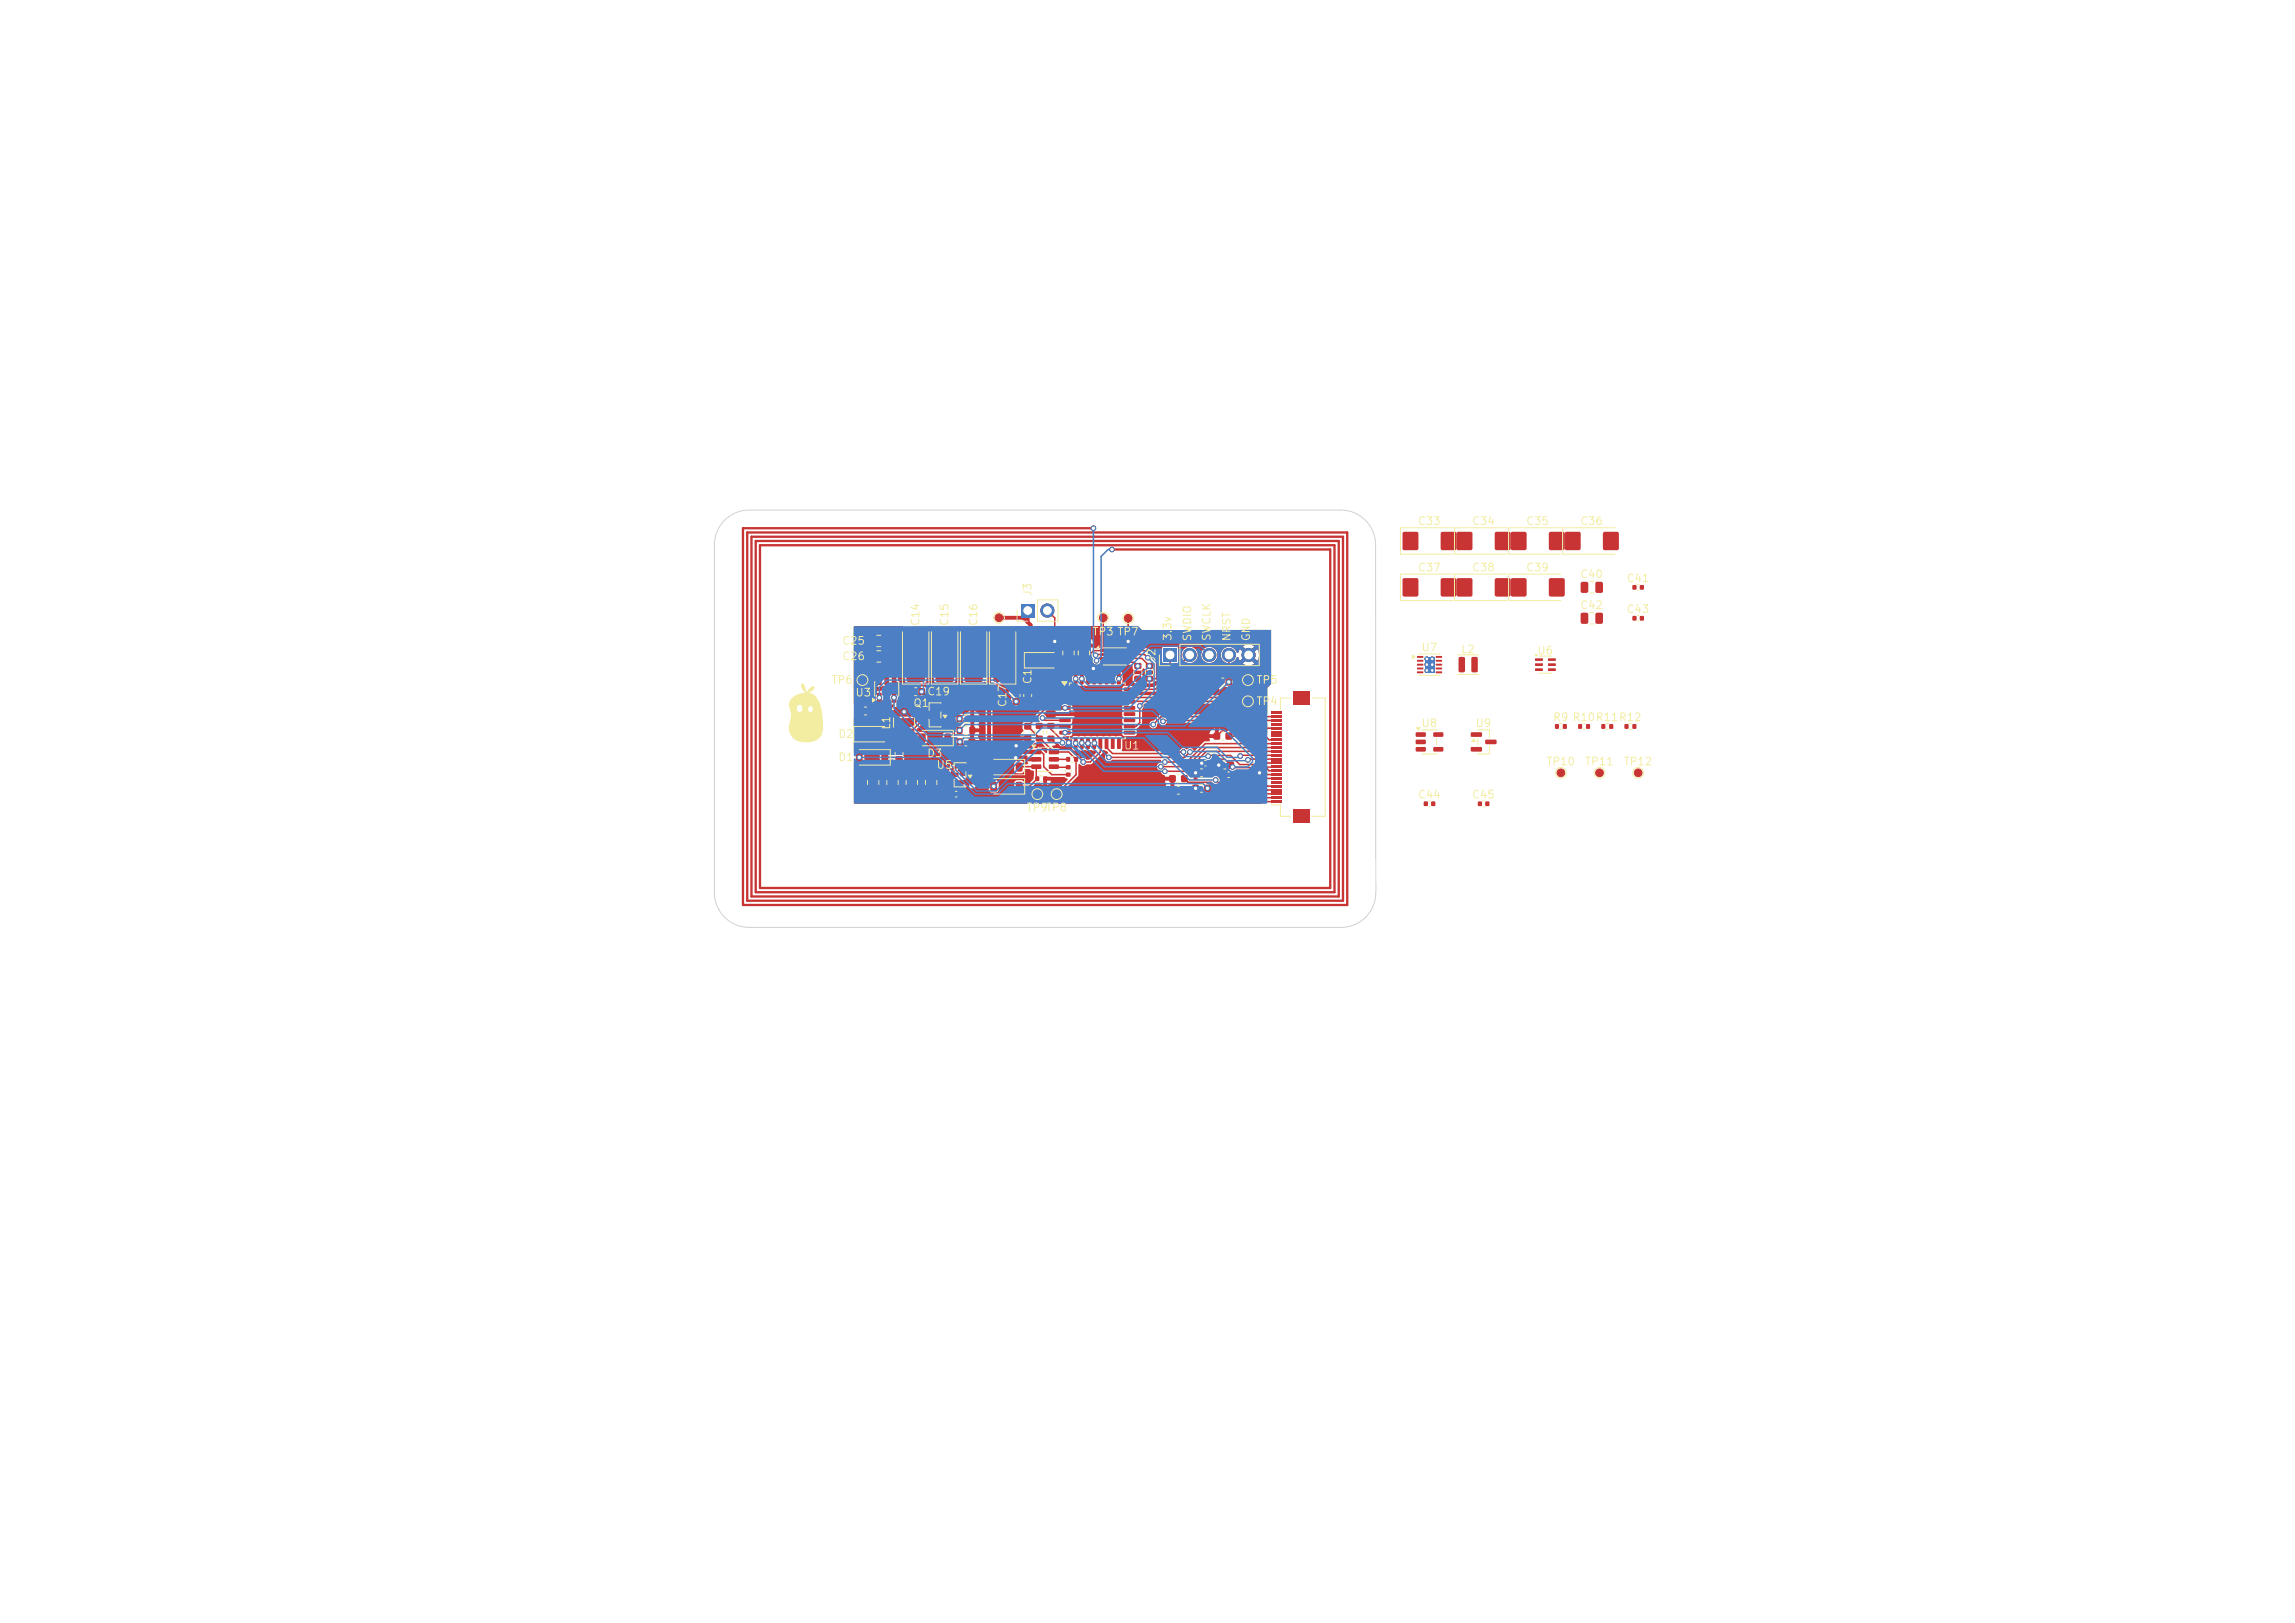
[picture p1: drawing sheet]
<svg xmlns="http://www.w3.org/2000/svg" width="297mm" height="210mm" viewBox="0 0 297 210" stroke-linecap="round" stroke-linejoin="round" font-family="sans-serif">
<defs><g id="words">
<g font-size="1" fill="#f2eda1">
<text x="183.4" y="68.2">C33</text>
<text x="190.4" y="68.2">C34</text>
<text x="197.4" y="68.2">C35</text>
<text x="204.4" y="68.2">C36</text>
<text x="133.7" y="77.2" transform="rotate(-90 133.7 77.2)">J3</text>
<text x="183.4" y="74.2">C37</text>
<text x="190.4" y="74.2">C38</text>
<text x="197.4" y="74.2">C39</text>
<text x="204.4" y="75">C40</text>
<text x="210.4" y="75.6">C41</text>
<text x="108.9" y="83.7">C25</text>
<text x="119.2" y="81.1" transform="rotate(-90 119.2 81.1)">C14</text>
<text x="123" y="81.1" transform="rotate(-90 123 81.1)">C15</text>
<text x="126.7" y="81.1" transform="rotate(-90 126.7 81.1)">C16</text>
<text x="141.3" y="82.5">TP3 TP7</text>
<text x="151.9" y="83" transform="rotate(-90 151.9 83)">3.3v</text>
<text x="154.4" y="83.1" transform="rotate(-90 154.4 83.1)">SWDIO</text>
<text x="156.9" y="83" transform="rotate(-90 156.9 83)">SWCLK</text>
<text x="159.5" y="83.1" transform="rotate(-90 159.5 83.1)">NRST</text>
<text x="162" y="83.1" transform="rotate(-90 162 83.1)">GND</text>
<text x="204.4" y="79">C42</text>
<text x="210.4" y="79.6">C43</text>
<text x="107.5" y="88.7">TP6</text>
<text x="108.9" y="85.7">C26</text>
<text x="133.7" y="88.6" transform="rotate(-90 133.7 88.6)">C1</text>
<text x="149.8" y="85.7" transform="rotate(-90 149.8 85.7)">J2</text>
<text x="162.5" y="88.7">TP5</text>
<text x="183.9" y="84.5">U7</text>
<text x="189" y="84.8">L2</text>
<text x="198.9" y="84.9">U6</text>
<text x="108.4" y="95.7">D2</text>
<text x="110.6" y="90.4">U3</text>
<text x="115.4" y="94.5" transform="rotate(-90 115.4 94.5)">L1</text>
<text x="118.1" y="91.7">Q1</text>
<text x="119.9" y="90.2">C19</text>
<text x="130.5" y="91.6" transform="rotate(-90 130.5 91.6)">C17</text>
<text x="162.5" y="91.5">TP4</text>
<text x="183.9" y="94.3">U8</text>
<text x="190.9" y="94.3">U9</text>
<text x="200.9" y="93.6">R9 R10R11R12</text>
<text x="108.4" y="98.7">D1</text>
<text x="119.9" y="98.2">D3</text>
<text x="121.1" y="99.7">U5</text>
<text x="145.4" y="97.2">U1</text>
<text x="200" y="99.3">TP10</text>
<text x="205" y="99.3">TP11</text>
<text x="210" y="99.3">TP12</text>
<text x="132.8" y="105.2">TP9TP8</text>
<text x="183.4" y="103.6">C44</text>
<text x="190.4" y="103.6">C45</text>
</g>
</g></defs>
<g fill="#c83434">
<path d="M188.6 68.9l.1-.1h1.6l.2 .1 .1 .2v1.8l-.1 .2-.2 .1h-1.6l-.1-.1-.1-.2v-1.8z"/>
<path d="M193.5 68.9l.2-.1h1.6l.1 .1 .1 .2v1.8l-.1 .2-.1 .1h-1.6l-.2-.1-.1-.2v-1.8z"/>
<path d="M204.6 75.3h.7l.2 .1v1.1l-.1 .2h-.6l-.2-.1-.1-1.1z"/>
<path d="M206.5 75.3h.7l.2 .1v1.1l-.1 .2h-.6l-.2-.1v-1.1z"/>
</g>
<circle cx="129.3" cy="79.9" r=".5" fill="#c83434" stroke="#c83434" stroke-width=".13"/>
<g fill="#c83434">
<path d="M211.3 75.7h.5v.6h-.5z"/>
<path d="M212.2 75.7h.5v.6h-.5z"/>
<path d="M121.1 86.3l.2-.1h1.9l.2 .1v.1v1.6v.2l-.2 .1h-1.9l-.2-.1v-.2v-1.6z"/>
<path d="M121.1 81.3l.2-.1h1.9l.2 .1v.2v1.6v.1l-.2 .1h-1.9l-.2-.1v-.1v-1.6z"/>
<path d="M156.2 98.5h.5v.5h-.5z"/>
<path d="M155.3 98.5h.5v.5h-.5z"/>
<path d="M204.3 93.7h.4v.6h-.4z"/>
<path d="M205.3 93.7h.4v.6h-.4z"/>
<path d="M164.5 103.6h1.3v.3h-1.3z"/>
<path d="M164.5 103.1h1.3v.3h-1.3z"/>
<path d="M164.5 102.6h1.3v.3h-1.3z"/>
<path d="M164.5 102.1h1.3v.3h-1.3z"/>
<path d="M164.5 101.6h1.3v.3h-1.3z"/>
<path d="M164.5 101.1h1.3v.3h-1.3z"/>
<path d="M164.5 100.6h1.3v.3h-1.3z"/>
<path d="M164.5 100.1h1.3v.3h-1.3z"/>
<path d="M164.5 99.6h1.3v.3h-1.3z"/>
<path d="M164.5 99.1h1.3v.3h-1.3z"/>
<path d="M164.5 98.6h1.3v.3h-1.3z"/>
<path d="M164.5 98.1h1.3v.3h-1.3z"/>
<path d="M164.5 97.6h1.3v.3h-1.3z"/>
<path d="M164.5 97.1h1.3v.3h-1.3z"/>
<path d="M164.5 96.6h1.3v.3h-1.3z"/>
<path d="M164.5 96.1h1.3v.3h-1.3z"/>
<path d="M164.5 95.6h1.3v.3h-1.3z"/>
<path d="M164.5 95.1h1.3v.3h-1.3z"/>
<path d="M164.5 94.6h1.3v.3h-1.3z"/>
<path d="M164.5 94.1h1.3v.3h-1.3z"/>
<path d="M164.5 93.6h1.3v.3h-1.3z"/>
<path d="M164.5 93.1h1.3v.3h-1.3z"/>
<path d="M164.5 92.6h1.3v.3h-1.3z"/>
<path d="M164.5 92.1h1.3v.3h-1.3z"/>
<path d="M167.3 104.7h2.2v1.8h-2.2z"/>
<path d="M167.3 89.4h2.2v1.8h-2.2z"/>
<path d="M191.3 103.7h.5v.6h-.5z"/>
<path d="M192.2 103.7h.5v.6h-.5z"/>
<path d="M157.3 98.6l.2-.1 .6 .1 .1 .2-.1 .6-.2 .1-.6-.1v-.1z"/>
<path d="M158.9 98.6l.1-.1 .7 .1v.2v.6l-.2 .1-.6-.1-.1-.1z"/>
<path d="M131.5 98.7h.2h.6v.2v.9l-.2 .1-.6-.1-.1-.2z"/>
<path d="M128.2 98.7h.2h.6v.2v.9l-.2 .1-.6-.1-.1-.2z"/>
<path d="M155.9 99.6l.1-.1 .7 .1v.2v.6l-.2 .1-.6-.1-.1-.1z"/>
<path d="M154.3 99.6l.2-.1 .6 .1 .1 .2-.1 .6-.2 .1-.6-.1v-.1z"/>
<path d="M138 99h.5v.5h-.5z"/>
<path d="M138 100h.5v.5h-.5z"/>
<path d="M114.1 97.5l.2-.1 .6 .1v.1v.9l-.2 .1-.6-.1-.1-.1z"/>
<path d="M110.8 97.5l.2-.1 .6 .1v.1v.9l-.2 .1-.6-.1v-.1z"/>
<path d="M158.6 94.8h.2h.6l.1 .2-.1 .7h-.1h-.7v-.2z"/>
<path d="M157.1 94.8h.1h.7v.2v.7h-.2h-.6l-.1-.2z"/>
<path d="M117.4 86.3l.2-.1h1.8l.2 .1 .1 .1v1.6l-.1 .2-.2 .1h-1.8l-.2-.1-.1-.2v-1.6z"/>
<path d="M117.4 81.3l.2-.1h1.8l.2 .1 .1 .2v1.6l-.1 .1-.2 .1h-1.8l-.2-.1-.1-.1v-1.6z"/>
</g>
<circle cx="202" cy="100" r=".5" fill="#c83434" stroke="#c83434" stroke-width=".13"/>
<g fill="#c83434">
<path d="M119.8 99.9l.2-.1h1.1l.1 .3v.6l-.2 .1h-1.1l-.1-.2z"/>
<path d="M119.8 101.8l.2-.1h1.1l.1 .3v.6l-.2 .1h-1.1l-.1-.2z"/>
<path d="M146.8 85.8h.9v.7h-.9z"/>
<path d="M146.8 87.5h.9v.7h-.9z"/>
<path d="M124.9 86.3l.2-.1h1.8l.2 .1 .1 .1v1.6l-.1 .2-.2 .1h-1.8l-.2-.1-.1-.2v-1.6z"/>
<path d="M124.9 81.3l.2-.1h1.8l.2 .1 .1 .2v1.6l-.1 .1-.2 .1h-1.8l-.2-.1-.1-.1v-1.6z"/>
<path d="M148.3 85.8h.9v.7h-.9z"/>
<path d="M148.3 87.5h.9v.7h-.9z"/>
<path d="M134.1 95.2h.8v.7h-.8z"/>
<path d="M134.1 93.6h.8v.7h-.8z"/>
<path d="M188.6 74.9l.1-.1h1.6l.2 .1 .1 .2v1.8l-.1 .2-.2 .1h-1.6l-.1-.1-.1-.2v-1.8z"/>
<path d="M193.5 74.9l.2-.1h1.6l.1 .1 .1 .2v1.8l-.1 .2-.1 .1h-1.6l-.2-.1-.1-.2v-1.8z"/>
<path d="M113.5 89.7l.4-.1 .2 .1v1.1l-.1 .1h-.4l-.1-.1z"/>
<path d="M114.5 89.7l.4-.1 .1 .1 .1 1.1-.1 .1h-.4l-.1-.1z"/>
<path d="M115.4 89.7l.4-.1 .2 .1v1.1l-.1 .1h-.4l-.1-.1z"/>
<path d="M115.4 87.4l.4-.1 .2 .1v1.1l-.1 .2h-.4l-.1-.1z"/>
<path d="M114.5 87.4l.4-.1 .1 .1 .1 1.1-.1 .2h-.4l-.1-.1z"/>
<path d="M113.5 87.4l.4-.1 .2 .1v1.1l-.1 .2h-.4l-.1-.1z"/>
<path d="M195.6 68.9l.1-.1h1.6l.2 .1 .1 .2v1.8l-.1 .2-.2 .1h-1.6l-.1-.1-.1-.2v-1.8z"/>
<path d="M200.5 68.9l.2-.1h1.6l.1 .1 .1 .2v1.8l-.1 .2-.1 .1h-1.6l-.2-.1-.1-.2v-1.8z"/>
<path d="M123.8 92.6h.7v.8h-.7z"/>
<path d="M125.5 92.6h.7v.8h-.7z"/>
<path d="M204.6 79.3h.7l.2 .1v1.1l-.1 .2h-.6l-.2-.1-.1-1.1z"/>
<path d="M206.5 79.3h.7l.2 .1v1.1l-.1 .2h-.6l-.2-.1v-1.1z"/>
<path d="M181.6 68.9l.1-.1h1.6l.2 .1 .1 .2v1.8l-.1 .2-.2 .1h-1.6l-.1-.1-.1-.2v-1.8z"/>
<path d="M186.5 68.9l.2-.1h1.6l.1 .1 .1 .2v1.8l-.1 .2-.1 .1h-1.6l-.2-.1-.1-.2v-1.8z"/>
<path d="M123.8 94.1h.7v.8h-.7z"/>
<path d="M125.5 94.1h.7v.8h-.7z"/>
</g>
<circle cx="142.8" cy="79.9" r=".5" fill="#c83434" stroke="#c83434" stroke-width=".13"/>
<g fill="#c83434">
<path d="M131.5 101.2h.2h.6v.2v.9l-.2 .1-.6-.1-.1-.2z"/>
<path d="M128.2 101.2h.2h.6v.2v.9l-.2 .1-.6-.1-.1-.2z"/>
<path d="M210.3 93.7h.4v.6h-.4z"/>
<path d="M211.3 93.7h.4v.6h-.4z"/>
<path d="M124.5 100.9h1.3l.1 .2v.3l-.1 .1h-1.3l-.1-.1z"/>
<path d="M124.5 99h1.3l.1 .2v.3l-.1 .1h-1.3l-.1-.1z"/>
<path d="M122.6 100h1.4v.1v.4l-.1 .1-1.2-.1-.1-.1z"/>
<path d="M198.7 85.2h.9l.1 .3h-1z"/>
<path d="M198.7 85.9l.9-.1 .1 .3-1 .1z"/>
<path d="M198.7 86.5h.9l.1 .3h-1z"/>
<path d="M200.4 86.5h.9v.3h-.9z"/>
<path d="M200.4 85.9l.9-.1v.3l-.9 .1z"/>
<path d="M200.4 85.2h.9v.3h-.9z"/>
<path d="M151.3 101.8h.2h.6l.1 .2-.1 .7h-.1h-.7v-.2z"/>
<path d="M152.9 101.8h.1h.7v.2v.7h-.2h-.6l-.1-.2z"/>
<path d="M133.5 97h1.2l.1 .2v.3l-.2 .1h-1.1l-.1-.1z"/>
<path d="M133.5 98h1.2l.1 .1v.4l-.2 .1-1.1-.1-.1-.1z"/>
<path d="M133.5 98.9h1.2l.1 .2v.3l-.2 .1h-1.1l-.1-.1z"/>
<path d="M135.8 98.9h1.2v.2v.3l-.1 .1h-1.1l-.1-.1z"/>
<path d="M135.8 98h1.2v.1v.4l-.1 .1-1.1-.1-.1-.1z"/>
<path d="M135.8 97h1.2v.2v.3l-.1 .1h-1.1l-.1-.1z"/>
<path d="M158.6 87.8h.2h.6l.1 .2-.1 .7h-.1h-.7v-.2z"/>
<path d="M157.1 87.8h.1h.7v.2v.7h-.2h-.6l-.1-.2z"/>
<path d="M128.6 86.3l.2-.1h1.9l.2 .1v.1v1.6v.2l-.2 .1h-1.9l-.2-.1v-.2v-1.6z"/>
<path d="M128.6 81.3l.2-.1h1.9l.2 .1v.2v1.6v.1l-.2 .1h-1.9l-.2-.1v-.1v-1.6z"/>
<path d="M110.8 94.5l.2-.1 .6 .1v.1v.9l-.2 .1-.6-.1v-.1z"/>
<path d="M114.1 94.5l.2-.1 .6 .1v.1v.9l-.2 .1-.6-.1-.1-.1z"/>
<path d="M139 98h.5v.5h-.5z"/>
<path d="M138 98h.5v.5h-.5z"/>
<path d="M112.4 91.6l.1-.1 .7 .1v.2v.6l-.2 .1-.6-.1-.1-.1z"/>
<path d="M110.8 91.6l.2-.1 .6 .1 .1 .2-.1 .6-.2 .1-.6-.1v-.1z"/>
<path d="M190.4 94.8h1.3l.1 .1v.4l-.1 .1-1.3-.1-.1-.1z"/>
<path d="M190.4 96.7h1.3l.1 .1v.4l-.1 .1-1.3-.1-.1-.1z"/>
<path d="M192.2 95.7h1.4l.1 .2v.3l-.2 .1h-1.2l-.1-.1z"/>
<path d="M155.9 101.6l.1-.1 .7 .1v.2v.6l-.2 .1-.6-.1-.1-.1z"/>
<path d="M154.3 101.6l.2-.1 .6 .1 .1 .2-.1 .6-.2 .1-.6-.1v-.1z"/>
<path d="M202.6 68.9l.1-.1h1.6l.2 .1 .1 .2v1.8l-.1 .2-.2 .1h-1.6l-.1-.1-.1-.2v-1.8z"/>
<path d="M207.5 68.9l.2-.1h1.6l.1 .1 .1 .2v1.8l-.1 .2-.1 .1h-1.6l-.2-.1-.1-.2v-1.8z"/>
<path d="M112.3 99.9l.2-.1h1.1l.1 .3v.6l-.2 .1h-1.1l-.1-.2z"/>
<path d="M112.3 101.8l.2-.1h1.1l.1 .3v.6l-.2 .1h-1.1l-.1-.2z"/>
<path d="M125.4 95.6l.1-.1 .7 .1v.2v.6l-.2 .1-.6-.1-.1-.1z"/>
<path d="M123.8 95.6l.2-.1 .6 .1 .1 .2-.1 .6-.2 .1-.6-.1v-.1z"/>
<path d="M132.6 90.4l.2-.1 .6 .1 .1 .2-.1 .6h-.2h-.6l-.1-.2z"/>
<path d="M132.6 88.8h.2h.6l.1 .2-.1 .6-.2 .1-.6-.1-.1-.1z"/>
<path d="M114.2 82.3l.7-.1 .3 .2v1l-.2 .2-.6 .1-.2-.2v-1z"/>
<path d="M112.3 82.3l.7-.1 .3 .2v1l-.2 .2-.6 .1-.2-.2v-1z"/>
<path d="M211.3 79.7h.5v.6h-.5z"/>
<path d="M212.2 79.7h.5v.6h-.5z"/>
<path d="M195.6 74.9l.1-.1h1.6l.2 .1 .1 .2v1.8l-.1 .2-.2 .1h-1.6l-.1-.1-.1-.2v-1.8z"/>
<path d="M200.5 74.9l.2-.1h1.6l.1 .1 .1 .2v1.8l-.1 .2-.1 .1h-1.6l-.2-.1-.1-.2v-1.8z"/>
<path d="M150.6 83.9h1.7v1.7h-1.7z"/>
</g>
<g fill="#c83434" stroke="#c83434" stroke-width=".13">
<circle cx="154" cy="84.7" r=".85"/>
<circle cx="156.5" cy="84.7" r=".85"/>
<circle cx="159" cy="84.7" r=".85"/>
<circle cx="161.6" cy="84.7" r=".85"/>
<circle cx="136.7" cy="102.8" r=".5"/>
</g>
<g fill="#c83434">
<path d="M181.6 74.9l.1-.1h1.6l.2 .1 .1 .2v1.8l-.1 .2-.2 .1h-1.6l-.1-.1-.1-.2v-1.8z"/>
<path d="M186.5 74.9l.2-.1h1.6l.1 .1 .1 .2v1.8l-.1 .2-.1 .1h-1.6l-.2-.1-.1-.2v-1.8z"/>
<path d="M115.9 97.9l.2-.1 .7 .1v.2v.6h-.2h-.7v-.2z"/>
<path d="M115.9 96.3h.2h.7v.2v.6l-.2 .1-.7-.1v-.1z"/>
<path d="M142.4 84h.8v.3h-.8z"/>
<path d="M142.4 84.5h.8v.3h-.8z"/>
<path d="M142.4 85h.8v.3h-.8z"/>
<path d="M142.4 85.5h.8v.3h-.8z"/>
<path d="M145.4 85.5h.8v.3h-.8z"/>
<path d="M145.4 85h.8v.3h-.8z"/>
<path d="M145.4 84.5h.8v.3h-.8z"/>
<path d="M145.4 84h.8v.3h-.8z"/>
<path d="M143.6 84.2h1.4v1.5h-1.4z"/>
<path d="M137.1 89h1.4l.1 .4-.1 .1-1.3-.1-.1-.1z"/>
<path d="M137.1 89.8h1.4l.1 .4-.1 .1-1.3-.1-.1-.1z"/>
<path d="M137.1 90.6h1.4l.1 .4-.1 .1-1.3-.1-.1-.1z"/>
<path d="M137.1 91.4h1.4l.1 .4-.1 .1-1.3-.1-.1-.1z"/>
<path d="M137.1 92.2h1.4l.1 .4-.1 .1-1.3-.1-.1-.1z"/>
<path d="M137.1 93h1.4l.1 .4-.1 .1-1.3-.1-.1-.1z"/>
<path d="M137.1 93.8h1.4l.1 .4-.1 .1-1.3-.1-.1-.1z"/>
<path d="M137.1 94.6h1.4l.1 .4-.1 .1-1.3-.1-.1-.1z"/>
<path d="M139 95.5l.3-.1 .1 .1v1.3v.1l-.4-.1z"/>
<path d="M139.8 95.5l.3-.1 .1 .1v1.3v.1l-.4-.1z"/>
<path d="M140.6 95.5l.3-.1 .1 .1v1.3v.1l-.4-.1z"/>
<path d="M141.4 95.5l.3-.1 .1 .1v1.3v.1l-.4-.1z"/>
<path d="M142.2 95.5l.3-.1 .1 .1v1.3v.1l-.4-.1z"/>
<path d="M143 95.5l.3-.1 .1 .1v1.3v.1l-.4-.1z"/>
<path d="M143.8 95.5l.3-.1 .1 .1 .1 1.3-.1 .1-.4-.1z"/>
<path d="M144.6 95.5l.3-.1 .1 .1 .1 1.3-.1 .1-.4-.1z"/>
<path d="M145.5 94.6h1.3l.1 .4-.1 .1-1.3-.1-.1-.1z"/>
<path d="M145.5 93.8h1.3l.1 .4-.1 .1-1.3-.1-.1-.1z"/>
<path d="M145.5 93h1.3l.1 .4-.1 .1-1.3-.1-.1-.1z"/>
<path d="M145.5 92.2h1.3l.1 .4-.1 .1-1.3-.1-.1-.1z"/>
<path d="M145.5 91.4h1.3l.1 .4-.1 .1-1.3-.1-.1-.1z"/>
<path d="M145.5 90.6h1.3l.1 .4-.1 .1-1.3-.1-.1-.1z"/>
<path d="M145.5 89.8h1.3l.1 .4-.1 .1-1.3-.1-.1-.1z"/>
<path d="M145.5 89h1.3l.1 .4-.1 .1-1.3-.1-.1-.1z"/>
<path d="M144.6 87.1h.3l.1 .1 .1 1.3-.1 .1-.4-.1z"/>
<path d="M143.8 87.1h.3l.1 .1 .1 1.3-.1 .1-.4-.1z"/>
<path d="M143 87.1h.3l.1 .1v1.3v.1l-.4-.1z"/>
<path d="M142.2 87.1h.3l.1 .1v1.3v.1l-.4-.1z"/>
<path d="M141.4 87.1h.3l.1 .1v1.3v.1l-.4-.1z"/>
<path d="M140.6 87.1h.3l.1 .1v1.3v.1l-.4-.1z"/>
<path d="M139.8 87.1h.3l.1 .1v1.3v.1l-.4-.1z"/>
<path d="M139 87.1h.3l.1 .1v1.3v.1l-.4-.1z"/>
<path d="M207.3 93.7h.4v.6h-.4z"/>
<path d="M208.3 93.7h.4v.6h-.4z"/>
<path d="M132.9 85l.2-.1 .8 .1v.1v.8l-.2 .1-.8-.1-.1-.2z"/>
<path d="M135.7 85l.2-.1 .8 .1v.1v.8l-.2 .1-.8-.1-.1-.2z"/>
<path d="M137.6 85l.2-.1 1 .1 .2 .2v.6l-.3 .1h-1l-.2-.2z"/>
<path d="M137.6 83.1l.2-.1 1 .1 .2 .2v.6l-.3 .1h-1l-.2-.2z"/>
<path d="M159.2 100h.5v.5h-.5z"/>
<path d="M158.3 100h.5v.5h-.5z"/>
<path d="M115.7 94.3h.2h2.3l.1 .2v.9l-.2 .1h-2.3l-.1-.2z"/>
<path d="M115.7 91.5h.2h2.3l.1 .2v.9l-.2 .1h-2.3l-.1-.2z"/>
<path d="M121.2 93.2h1.4l.1 .1v.4l-.2 .1-1.2-.1-.1-.1z"/>
<path d="M121.2 91.3h1.4l.1 .1v.4l-.2 .1-1.2-.1-.1-.1z"/>
<path d="M119.4 92.2h1.3l.1 .2v.3l-.2 .1h-1.2l-.1-.1z"/>
<path d="M183.2 94.8h1.2l.1 .1v.4l-.1 .1-1.1-.1-.1-.1z"/>
<path d="M183.2 95.7h1.2l.1 .2v.3l-.1 .1h-1.1l-.1-.1z"/>
<path d="M183.2 96.7h1.2l.1 .1v.4l-.1 .1-1.1-.1-.1-.1z"/>
<path d="M185.5 96.7h1.2l.1 .1v.4l-.2 .1-1-.1-.1-.1z"/>
<path d="M185.5 94.8h1.2l.1 .1v.4l-.2 .1-1-.1-.1-.1z"/>
<path d="M132.1 78.2h1.8v1.7h-1.8z"/>
</g>
<circle cx="135.5" cy="79" r=".85" fill="#c83434" stroke="#c83434" stroke-width=".13"/>
<g fill="#c83434">
<path d="M184.3 103.7h.5v.6h-.5z"/>
<path d="M185.2 103.7h.5v.6h-.5z"/>
<path d="M123 102.5h.5v.5h-.5z"/>
<path d="M124 102.5h.5v.5h-.5z"/>
</g>
<circle cx="161.5" cy="90.8" r=".5" fill="#c83434" stroke="#c83434" stroke-width=".13"/>
<g fill="#c83434">
<path d="M183.4 84.9h.8v.2h-.8z"/>
<path d="M183.4 85.4h.8v.2h-.8z"/>
<path d="M183.4 85.9h.8v.2h-.8z"/>
<path d="M183.4 86.4h.8v.2h-.8z"/>
<path d="M183.4 86.9h.8v.2h-.8z"/>
<path d="M185.8 86.9h.8v.2h-.8z"/>
<path d="M185.8 86.4h.8v.2h-.8z"/>
<path d="M185.8 85.9h.8v.2h-.8z"/>
<path d="M185.8 85.4h.8v.2h-.8z"/>
<path d="M185.8 84.9h.8v.2h-.8z"/>
</g>
<g fill="#c83434" stroke="#c83434" stroke-width=".13">
<circle cx="184.6" cy="85.3" r=".25"/>
<circle cx="184.6" cy="86" r=".25"/>
<circle cx="184.6" cy="86.8" r=".25"/>
</g>
<path d="M184.4 85h1.2v2h-1.2z" fill="#c83434"/>
<g fill="#c83434" stroke="#c83434" stroke-width=".13">
<circle cx="185.3" cy="85.3" r=".25"/>
<circle cx="185.4" cy="86" r=".25"/>
<circle cx="185.3" cy="86.8" r=".25"/>
</g>
<g fill="#c83434">
<path d="M132.6 93.6l.2-.1 .6 .1 .1 .2-.1 .6h-.2h-.6l-.1-.2z"/>
<path d="M132.6 95.1h.2h.6l.1 .2-.1 .6-.2 .1-.6-.1-.1-.1z"/>
<path d="M139.6 85l.2-.1 1 .1 .2 .2v.6l-.3 .1h-1l-.2-.2z"/>
<path d="M139.6 83.1l.2-.1 1 .1 .2 .2v.6l-.3 .1h-1l-.2-.2z"/>
<path d="M114.8 99.9l.2-.1h1.1l.1 .3v.6l-.2 .1h-1.1l-.1-.2z"/>
<path d="M114.8 101.8l.2-.1h1.1l.1 .3v.6l-.2 .1h-1.1l-.1-.2z"/>
<path d="M117.3 99.9l.2-.1h1.1l.1 .3v.6l-.2 .1h-1.1l-.1-.2z"/>
<path d="M117.3 101.8l.2-.1h1.1l.1 .3v.6l-.2 .1h-1.1l-.1-.2z"/>
<path d="M117.3 89.1l.2-.1 .6 .1 .1 .2-.1 .6-.2 .1-.6-.1v-.1z"/>
<path d="M118.9 89.1l.1-.1 .7 .1v.2v.6l-.2 .1-.6-.1-.1-.1z"/>
<path d="M122.3 95l.1-.1 .6 .1 .1 .1-.1 .9-.1 .1-.6-.1-.1-.1z"/>
<path d="M119 95l.1-.1 .6 .1 .1 .1-.1 .9-.1 .1-.6-.1-.1-.1z"/>
</g>
<circle cx="134.2" cy="102.8" r=".5" fill="#c83434" stroke="#c83434" stroke-width=".13"/>
<g fill="#c83434">
<path d="M114.2 84.3l.7-.1 .3 .2v1l-.2 .2-.6 .1-.2-.2v-1z"/>
<path d="M112.3 84.3l.7-.1 .3 .2v1l-.2 .2-.6 .1-.2-.2v-1z"/>
<path d="M131.1 90.4l.1-.1 .7 .1 .1 .2-.1 .6h-.2h-.6l-.1-.2z"/>
<path d="M131.1 88.8h.1h.7l.1 .2-.1 .6-.2 .1-.6-.1-.1-.1z"/>
<path d="M135.6 93.6h.8v.7h-.8z"/>
<path d="M135.6 95.2h.8v.7h-.8z"/>
<path d="M152.9 100.3h.1h.7v.2v.7h-.2h-.6l-.1-.2z"/>
<path d="M151.3 100.3h.2h.6l.1 .2-.1 .7h-.1h-.7v-.2z"/>
</g>
<circle cx="207" cy="100" r=".5" fill="#c83434" stroke="#c83434" stroke-width=".13"/>
<g fill="#c83434">
<path d="M188.8 85.1l.6-.1 .2 .1v1.7l-.1 .2h-.5l-.2-.1z"/>
<path d="M190.5 85.1l.5-.1 .2 .1v1.7l-.1 .2h-.5l-.2-.1z"/>
<path d="M134 100.5h.5v.5h-.5z"/>
<path d="M135 100.5h.5v.5h-.5z"/>
</g>
<g fill="#c83434" stroke="#c83434" stroke-width=".13">
<circle cx="161.5" cy="88" r=".5"/>
<circle cx="212" cy="100" r=".5"/>
<circle cx="111.6" cy="88" r=".5"/>
<circle cx="146" cy="80" r=".5"/>
</g>
<g fill="#c83434">
<path d="M201.3 93.7h.4v.6h-.4z"/>
<path d="M202.3 93.7h.4v.6h-.4z"/>
</g>
<g fill="#c83434" stroke="#c83434" stroke-width=".13">
<circle cx="155.5" cy="98.8" r=".3"/>
<circle cx="163" cy="100" r=".3"/>
<circle cx="131.4" cy="98.1" r=".3"/>
<circle cx="141.5" cy="86.5" r=".3"/>
<circle cx="138.3" cy="96.1" r=".3"/>
<circle cx="146" cy="83" r=".3"/>
<circle cx="154.7" cy="102" r=".3"/>
<circle cx="154.7" cy="100" r=".3"/>
<circle cx="131.5" cy="96.5" r=".3"/>
<circle cx="136.5" cy="83" r=".3"/>
<circle cx="157.7" cy="99" r=".3"/>
<circle cx="117" cy="92.1" r=".3"/>
<circle cx="159.5" cy="99.2" r=".3"/>
<circle cx="111.2" cy="98" r=".3"/>
<circle cx="156.3" cy="102" r=".3"/>
<circle cx="124.2" cy="96" r=".3"/>
<circle cx="157.3" cy="100.9" r=".3"/>
<circle cx="156.3" cy="97.8" r=".3"/>
<circle cx="153.2" cy="97.3" r=".3"/>
<circle cx="141.6" cy="96.2" r=".3"/>
<circle cx="154" cy="97.3" r=".3"/>
<circle cx="161.5" cy="98.3" r=".3"/>
<circle cx="143.5" cy="98" r=".3"/>
<circle cx="160.5" cy="97.8" r=".3"/>
<circle cx="137.8" cy="94.8" r=".3"/>
<circle cx="150.8" cy="99.8" r=".3"/>
<circle cx="139.2" cy="96.2" r=".3"/>
<circle cx="140" cy="96.1" r=".3"/>
<circle cx="150.2" cy="99.2" r=".3"/>
<circle cx="140.8" cy="96.2" r=".3"/>
<circle cx="150.8" cy="98.6" r=".3"/>
<circle cx="150.5" cy="93.3" r=".3"/>
<circle cx="124.2" cy="93" r=".3"/>
<circle cx="149.2" cy="93.8" r=".3"/>
<circle cx="124.2" cy="94.5" r=".3"/>
<circle cx="147.2" cy="86.2" r=".3"/>
<circle cx="140" cy="87.8" r=".3"/>
<circle cx="137.8" cy="91.6" r=".3"/>
<circle cx="113.8" cy="90.3" r=".3"/>
<circle cx="119.3" cy="89.5" r=".3"/>
<circle cx="131.5" cy="90.8" r=".3"/>
<circle cx="148.8" cy="87.8" r=".3"/>
<circle cx="148.8" cy="86.2" r=".3"/>
<circle cx="139.2" cy="87.8" r=".3"/>
<circle cx="128.6" cy="101.7" r=".3"/>
<circle cx="137.5" cy="96.1" r=".3"/>
<circle cx="115.7" cy="90.3" r=".3"/>
<circle cx="140.2" cy="98.6" r=".3"/>
<circle cx="134.9" cy="92.9" r=".3"/>
<circle cx="159" cy="88.3" r=".3"/>
<circle cx="144.8" cy="87.8" r=".3"/>
<circle cx="141.5" cy="68.4" r=".3"/>
<circle cx="141.9" cy="85.5" r=".3"/>
<circle cx="141.8" cy="84.8" r=".3"/>
<circle cx="143.9" cy="71.1" r=".3"/>
<circle cx="148.5" cy="85.1" r=".3"/>
<circle cx="147.5" cy="91.4" r=".3"/>
</g>
<path d="M129.3 79.9h3.1l1 1v4.5h-1.9l-1.8 1.8h-12.7l-2.3-2.3M133 79v1.5M128 87.2v10.1M134.1 97.3h-8.5l-2.3 2.3v.7" fill="none" stroke="#c83434" stroke-width=".5"/>
<g fill="none" stroke="#c83434" stroke-width=".2">
<path d="M135.5 79l1 1v3M142.8 79.9v4.3h-1.3l-1.2 1.2h-4.1M111 94.8l.2 .2M111.6 88h2.2l-1.5 1.5v2.1l.5 .4h4.1l.1 .1M114.5 95v3h1.6l.2 .3M114.7 82.9v2M115.7 88l1.5 1.5h.5M119.3 95.5l-.6-.6h-1.7l-.7 .7v1.1M120.1 92.5l-2.4 2.4M121.9 91.6h.8l1.5 1.4-.1 .1M121.9 93.5h1.2l1.1 1M122.6 95.5h1.1l.5 .5"/>
<path d="M128.6 99.3h-3.4M131.4 98.1l.2 .2h2.5M131.5 90.8h3l.9 .8M133 95.5h-.5l-1 1M134.1 97.3h.7l.3 .3v1.6l1 1h2.1M134.1 99.2l-2.2 .1M134.1 99.2v1.4l.1 .2-1 1M134.1 99.2v.1M134.5 93.9h3.3v.1M134.9 92.9l.3 .3h2.6M135.4 91.6l-2.4 2.4 1.5 1.5v.1h.2l1.7 1.7h1.9l1 1v1.9l-2.6 2.6M135.4 91.6h2.4"/>
<path d="M136 95.6l1.1 1.1h.6l.6-.6M136 93.9v.5l1.5 1.5v.2M136.4 98.3h1.8M136.4 99.2l.1 .1h1.7M140.2 83.3l-.1 .1M142.4 96.2v1.1l-1.3 1.3h-.9M142.8 85.7l-.8 .8h-.5M142.8 85.2h-.6l-.3 .3M142.8 84.7h-.9l-.1 .1M143.2 96.2v.5l.8 .8h6.6l.3-.2h2.3M145.8 85.7h1l.4 .5M145.8 84.2h2.7l1.2 1.2v2.4"/>
<path d="M145.8 85.2h2l.9 1M145.8 84.7h2.3l.4 .4M146 80v3M147.2 87.8h2.5M147.5 91.4v2.1l-.5 .5h-.8M151.4 84.8v1.3l-1.7 1.7M154 84.8l-4.5 4.4h-3.3M154 97.3l-.7 .7h-9.8M156.3 97.8h.1h2.8l1.2 1.1h2.9l.2-.2h1.6M156.5 98.8l.5-.6h1.5l1.1 1.1h4.1M157.7 99l.8 .8v.5M159 95.3h4.7l.5 .4h.9"/>
<path d="M159 84.8v3.5M159.5 98.8l-.2 .2M161.5 90.8h-15.3M161.5 88l-2.2 2.3h-12.9l-.2-.3M163.7 99.3l.5 .4h.9M165.1 94.2h-6.6l-1 1.1M165.1 99.2l-1.4 .1M165.1 98.2h-3.5l-.1 .1M165.1 97.7h-4.5l-.1 .1M165.1 97.2h-9l-2.6 2.6h-2.8M165.1 96.7h-9.1l-2.4 2.5h-3.4M165.1 96.2h-9.1l-2.4 2.4h-2.9"/>
<path d="M165.1 93.2h-14.5l-.1 .1M165.1 92.7h-14.8l-1 1.1M113 100.3h10.3v2.5M131.9 101.8h1.3M133.2 101.8l1 1M153.3 102.3l.6 .6h8.9l.9 .8h1.4M153.3 100.8l.4 .4h3l.6 .6 .1 .3h5.8l.6 .6h1.3M156.3 102h.5l.4 .5h5.8l.8 .7h1.3M156.3 100h.9l1.3 1.3h5l.5 .4h1.1M157.3 100.9l.8 .8h5.2l.6 .5h1.2M159.5 100.3h2.7l.5 .4h2.4M163 100l.2 .2h1.9"/>
</g>
<path d="M141.5 68.4h-45.3v48.7h78.2v-48.2h-77.7v47.7h77.1v-47.1h-76.5v46.5h76v-46h-75.5v45.5h74.9v-44.9h-74.4v44.3h73.9v-43.8h-28.3" fill="none" stroke="#c83434" stroke-width=".3"/>
<g fill="#c83434">
<path d="M110.5 81.1l6.3-.1 .1 .2-.1 .8h3.4l-.1-.9 .4-.1 .1 .2v.8h3.3v-.9l.1-.1h.3l.1 .2-.1 .8h3.4l-.1-.9 .1-.1h.3l.1 .2v.8h3.3v-1h1.5v3.7l-.3 .3h-1.2l-1.1 1h-1.6a.57 .57 0 0 0-.4 .7l-.8 .1-.1-.2a.51 .51 0 0 0-.4-.6h-2l-.3 .2-.2 .6-.8-.1a.55 .55 0 0 0-.4-.7h-2a.56 .56 0 0 0-.5 .7l-.8 .1-.1-.2a.51 .51 0 0 0-.4-.6h-2l-.3 .1-.1 .4-.1 .1-1.6-1.6v-.6l-.3-.3a.13 .13 0 0 1-.1-.2 .13 .13 0 0 1 .1-.1l.3-.3v-.4h1.4l.1 .3 .2 .3 .4 .1h2.1l.4-.3 .2-.4h.4v.3l.2 .3 .5 .1h2l.5-.3 .1-.4h.4l.2 .4 .4 .3h2.2l.4-.3 .2-.4h.4l.1 .4 .5 .3h2l.5-.1 .2-.3v-.9h-1.4v1.3h-.5v-1.3h-1.4v.6h-.4v-.6h-1.5v1.3h-.4v-1.3h-1.5v.6h-.4v-.6h-1.4v1.3h-.5v-1.3h-1.4v.6h-.4v-.6h-1.4v1.3h-.6v-1.3h-1.4v.6h-1.4v-.7l-.3-.3-.8-.1-.2 .1-.1 .3h-.2a.88 .88 0 0 0-.8-.7v4.5l.5-.2 .4-.5 .3 .3 .8 .1 1.1 1.1-.1 .1h-.6a.34 .34 0 0 1-.5 0h-.4a.34 .34 0 0 1-.5 0l-.6 .1-.2 .5h-.9a.71 .71 0 0 0-1.1-.2 .71 .71 0 0 0 0 1.1 .71 .71 0 0 0 1.1-.3h.5l.1 .1-.8 .9-.1 1.8-.1 .1-.4-.2v2l.4-.2 .2-.2 .4 .1h.6l.4-.4h1.9l.1 .1a.48 .48 0 0 0 .4 .5h2.3l.2-.1 .1-.2v-1l-.2-.3h-2.1a.28 .28 0 0 1 0-.5l-.1-1.2-.1-.2h-.5l-.5-.3v2.3l.4-.2a.14 .14 0 0 1 .2 0 .14 .14 0 0 1 0 .2l-.2 .3h-1.9l-.4-.4h-.5v-1.6h.7l.1 1.3 .1 .1 .5 .1 .5 .2v-2.3l-.5 .3-.6 .1-.1 .2h-.7l.1-.1 .7-.7h.7a.34 .34 0 0 1 .5 0h.4l.2-.2 .3 .2 .6-.1 1.3 1.4 .8-.1 .2-.2v-.7h.2v.7l.2 .2 .7 .1 .3-.2 .1-.8-.1-.3-.9-.1-.2 .2-.1 .2h-.2l-.1-.2-.2-.2h-.6l-.4 .2-.9-.9v-.8h.2l.3 .3 .3 .1 .1 .4a.45 .45 0 0 0 .4 .4h2l.3-.3 .1-.5h.1h.8l.1 .4a.45 .45 0 0 0 .4 .4h2l.3-.3 .1-.5h.1h.7l.1 .4a.45 .45 0 0 0 .4 .4h2l.4-.3 .1 .1v8.4v.1h-.9v-.1l.1-.4-.9-.1v-.2h-.2l-.1-.1v-.3h.5v.2l.7-.1a.76 .76 0 0 1 0-.9v-.1h-.6v.9h-.6l.1-1.3h1.1v-.1a.67 .67 0 0 1 0-.9h-.6v1h-.5v-1.6h1.1a.69 .69 0 0 0-.6-.7v.7h-.5v-.7a1 1 0 0 0-.7 .6l-.4-.3h-.6l-1.3-1.2-1.3-.1-.2 .2-.1 .5 .1 .3h1.6l.9 .8v.4l-.2 .1-.8-.4-1.4 .1-.2 .2v.5l.2 .2 1.4 .1 .3-.2 .6 .5 .2 .8-.1 .1h-.2l-.2-.3-.3-.2h-.6l-.3 .3v.9l.1 .2 .2 .2h.6a.52 .52 0 0 0 .4-.5h.2l.1 .1a.62 .62 0 0 0 .1 .7l.8 .1 .4-.1 .3 .4-2.3 2.4a.32 .32 0 0 1-.4 .4l-.2 .2h-.8l-.4-.4h-1.1l-.3 .1-.1 .3h-.6l-.4-.4h-1.1l-.3 .1-.1 .3h-.6l-.4-.4h-1.1l-.3 .1-.1 .3h-.6l-.4-.4h-1.2l-.3 .2v.8l.1 .3 .2 .1v.2a.88 .88 0 0 0-.6 .8h9.9l-.1-.5-.5-.3v-.2l.4-.4h.8l.3 .1 .3 .1 .1 .1v1.3l-.2 .3v.6l.2 .2h.5l.3 .2a.94 .94 0 0 0 1.1-.2l.1-.3h-.5v.6h-.5v-.8h.2l.1-.3h.7l-.1-.4v-.1h1.1l.3-.2 .1-.3h-1v.5h-.5v-.5h-1l.2 .4-.4 .2-.1-.2v-.6h4.3v.9l.2 .3h.9l.2-.2v-1.1l-.2-.2h-.8l-.2 .1-.1 .2h-4.3v-.4l.1-.1h.2v.2h2.5l-.2-.5-.4-.1h-.4v.6h-.5v-.6h-.6l-.1-.4-.3-.3 .2-.2 .5 .3h1.2l.4-.2h1.6l.4 .4h.8l.2-.1v-1.1v-.2l-.2-.1h-.8l-.2 .1-.1 .3-.1 .1h-1.6l-.3-.2h-.9l-.1-.2 .9-.8h7.1h.1l-.1 .2h1.2v.4l-.1 .1h-1.1l.1 .3v.1h-.4l-.1-.3-.2-.1h-.8l-.2 .1-.1 .2 .1 1.1 .2 .1 .7 .1a.66 .66 0 0 0 .4-.6h.6l.3 .2h.3l-.1 1.1-.6 .6h-.5l-.1-.3-.2-.1h-.9l-.2 .3 .1 1 .2 .2 .7 .1 .3-.2 .1-.3h.5l.4 .4a.73 .73 0 0 0 .5 .9 .73 .73 0 0 0 .9-.6 .78 .78 0 0 0-.9-.8l-.3-.3 .4-.4h.4l.2 .1a.87 .87 0 0 0 1.3-.2v-.2h-.5v.6h-.5v-.8h.3v-.3h2.4l.4 .2 .1 .2-1.2 1.1a.73 .73 0 0 0-.9 .7 .73 .73 0 0 0 .8 .7 .72 .72 0 0 0 .5-.9h13.4l.2 .6 .5 .1v-.7h-14.1l.6-.5h13.5v-1h-.7l.1 .5-.1 .5h-12.8l1.5-1.6 .1-1.4 .1-.1a.61 .61 0 0 0 .9 0l.7-.1 1.4-1.4a.22 .22 0 0 1 0-.3 .22 .22 0 0 1 .3 0l.2 .1 .2 .3a.54 .54 0 0 0-.3 .8 .54 .54 0 0 0 .9 0h6.2l.1 .1-.1 .3a.51 .51 0 0 0-.5 .5 .51 .51 0 0 0 .5 .5v.1a.55 .55 0 0 0 .5 .5l.1 .2h.9v.3h.3v2.4h.3l.4-.4 .2 .1h.6l.3 .3h8.9l.6 .6 .1 .1-.1 .1h-52.7l-.1-1.5h1.3a.79 .79 0 0 0 1 .7h.8l.7-.5 .4 .4a3.1 3.1 0 0 0 1.7-.1l.4-.3a.98 .98 0 0 0 1 .5h.8l.7-.5 .4 .4a3.1 3.1 0 0 0 1.7-.1l.3-.2v-.3h-.9v.7h-.6v-.7h-2v.7h-.4v-.7h-2v.7h-.6v-.7h-2v.7h-.4v-.7h-2.3v-3.7l.1-.1 .3 .1 .8-.1 .2-.3v-.8l-.1-.2-.2-.2-1.1 .1v-1.1l.1-.2 .9 .1a.73 .73 0 0 0 .6-.8h-.6v.8h-.6v-1.4h1.2v-.1h1.7l.1 .9 .3 .4v1.2l-.3 .4v1l.2 .3h.7l.3-.2 .1-.3 .5 .1a.46 .46 0 0 0 .4 .5h.6l.2-.1 .1-.9-.1-.2-.3-.1-1.4 .1-.1-.3-.3-.2v-1.3l.3-.4v-1h.4v.8a.5 .5 0 0 0 .5 .4v.3l-.3 .4v.6l.1 .2 .3 .2h.6l.3-.3v-.7l-.3-.4v-.3h1.5l.4-.3 .1 .1v.5l.2 .2 .2 .1 .7-.1 .2-.3-.1-1-.2-.2h-.7l-.4-.1v-.1l1.4-1.5 .9-.1 .1-.2-.1-.6-.2-.1-1.4 .1-.2 .2 .1 .7-1.2 1.1h-2.2l-.2 .1-.1 .3h-.4l-.2-.3h-.7l-.3 .2-.1 .2h-1.7a.71 .71 0 0 0-.6-.7v.8h-.6v-.8l-.3 .1-.1-.2v-.9l.5 .1v-2l-.4 .1-.1-.1v-5.5h1.3v.2l.3 .3 .4 .2v-1h-.7v.3h-1.3v-1.1h1.3v.3h.7v-1.5h-.7v.4l.1 .3-.1 .5h-1.3v-2h1.3v.3h.7v-1a.74 .74 0 0 0-.7 .7h-1.3z"/>
<path d="M154.5 101.6l.4-.1 .1 .4-.5 .1z"/>
<path d="M154.5 100.1l.4-.1 .1 .1-.1 .8h-.4z"/>
<path d="M159.9 99.7l3.7-.1 .4 .4v.3l-.1 .1h-1l-.6-.5h-2.3l-.2-.1z"/>
<path d="M133.8 81.1l8.6-.1 .1 .1-.1 2.7-.8 .1-.1-.1h-4.4l.1 .5 .5 .3-.4 .5h-.3l-.2-.3-.3-.1h-.8l-.3 .4v.7l.3 .3 .9 .1 .2-.1 .2-.4a.54 .54 0 0 1 .6 .4h1.2l.5-.3 .4 .3h1.1l.3-.1 .1-.2a.13 .13 0 0 1 .1-.2 .13 .13 0 0 1 .1 .1l.2 .2 .8 .4h.2v-.6h.3v.6a.74 .74 0 0 0 .8-.4l1.4-.1 .3 .2h1.1l.1 .1v.5l.3 .2h.8l.3-.3 .3 .3h1l.1 .4-.1 .1-1-.1-.3 .3-.3-.3h-.8l-.2 .1-.1 .3v.6l.2 .2h.9l.3-.3 .3 .3h.9a.73 .73 0 0 1 .7-.3l1.8-1.8v-.4l.6-.1v.2l-2.9 2.9h-2.3l-.3-.2h-1.3l-.2 .2-.1 1.3 .1 .2-.1 .6 .1 .2-.1 .6 .1 .2-.1 .6 .1 .2-.1 .6 .1 .2-.1 .6 .1 .2-.1 .6 .2 .2h1.5l.2-.2h10.1v-.7a.72 .72 0 0 0-.7 .7h-9.4l-.1-.6 .8-.8v-1.8l.2-.3v-.4h.1h12.8a.71 .71 0 0 0 1.1 .2 .71 .71 0 0 0-.1-1.1 .71 .71 0 0 0-1.1 .2h-1l-.1-.1 1.6-1.6a.72 .72 0 0 0 .9-.6 .72 .72 0 0 0-.8-.8 .72 .72 0 0 0-.6 .9l-1.7 1.7h-11.9l-.1-.2 .1-.2h2.4l1-1h5.9a.72 .72 0 0 0 .7 .7v-.7h-6.6l.6-.5h6v-.7h.5v1.9h.3l.3-.2a.32 .32 0 0 1 .5-.1h.6l.3-.3v-.7l-.4-.4v-1.6l.1-.2a1.08 1.08 0 0 0 .7-.7l.2 .1 .2 .4 .6-.6 .2 .3h.2l-.7 .7a1.33 1.33 0 0 0 1.5 0l-.6-.7h.2l.2-.3 .6 .6a1.34 1.34 0 0 0 0-1.5l-.6 .6-.2-.3h-.2l.6-.7a1.34 1.34 0 0 0-1.5 0l.7 .7h-.2l-.2 .3-.6-.6-.2 .4a.18 .18 0 0 1-.2 0 .18 .18 0 0 1-.1-.1 1.06 1.06 0 0 0-1.8-.2 1.06 1.06 0 0 0 .5 1.7v1.7l-.2 .2h-.1a.74 .74 0 0 0-.7-.4h-.8l-.2 .2-.2 .5h-5.3l2.3-2.3a1.08 1.08 0 0 0 1.5-1.1h.4v.3a1.06 1.06 0 0 0 1.7 .7 1.06 1.06 0 0 0 0-1.7 1.06 1.06 0 0 0-1.7 .7h-.4v-.2a1.06 1.06 0 0 0-1.4-.6 1.06 1.06 0 0 0-.6 1.4l-.3 .4h-.2v-1.7l-.2-.2h-1.8l-.1 .2v1.8l.1 .1h.5l.1 .1-.9 1h-.1l-.1-.1v-1.5l-1.4-1.4-3.2-.1-.3 .2h-1.6l-.4-.2v-2.7l4.1-.1 .6 .5h16.6l.1 6.9-.5 .6v3.4h-13.8l-.8 .8a.53 .53 0 0 0-.7 .5 .53 .53 0 0 0 .6 .6 .53 .53 0 0 0 .5-.7l.1-.1 .2 .1a.56 .56 0 0 0 1-.1h12.8l.1 .1v1.2l-.1 .2-4.1-.1-.4-.3h-.6l-.4 .1-.2-.3-.5-.1v.8v.1l-.2 .1-.1 .2h-.9v.4l-.7 .1-1.1 1.1h-.2a.58 .58 0 0 0-1-.1v-.1a.58 .58 0 0 0-.8 .1h-1.9l-.3 .2h-5.2l-.1-.1 .1-.3-.1-1.3-.2-.3-.6 .1-.2-.1-.6 .1-.2-.1-.6 .1-.2-.1-.6 .1-.2-.1-.6 .1-.2-.1-.6 .1-.2-.1-1.4 .1-.1 .9 .1 .7 .1 .2h1.3l.2-.1 .6 .1 .2-.1 .7 .1 .1 .1-1 1.1h-.4a.65 .65 0 0 0-.8-.1l-.2-.4-.5-.1-.7-.7h-1.1l-.3-.2h-.7l-.1-.2v-.1l.4-.1 .3-.2h.1a.51 .51 0 0 0 .8 .3 .51 .51 0 0 0-.1-.9l-.2-.2 .1-.1 1.1-.1 .1-1.4-.1-.2 .1-.5 .3-.4h-2.5v.1l-.1 .1h-1l-.4-.5 .5-.5h.9l.1 .1v.1h2.5l-.3-.4-.1-.5 .1-.2-.1-.6 .1-.2-.1-1.3-.2-.2h-1.3l-.3 .2v1.3l.1 .2-.1 .6v.2v.1h-1.4l-.8-.8h-1l-.1-.2v-.2a.74 .74 0 0 0 .4-.6h-3.5l.1 .3 .2 .2a.32 .32 0 0 1 0 .5v.6l.3 .3h.8l.4-.3 .3 .3h.7l.2-.1 .2-.2h.7l.5 .5-1.6 1.7h-.7l-.2 .2-.1 .7 .1 .4a.84 .84 0 0 0-.4 .7h.9l.1 .2 .2 .1v.9a.76 .76 0 0 0 .7-.4l.9 .1 .8 .7-.1 .5h-.2l-.5-.5-.1-.1-6.1 .1-.1-.1v-1h3.5a.71 .71 0 0 0 .8 .7v-.7h-4.3v-7.3l.1-.1 1.9 .1 .1 .1-.1 .4h.7v-.7h.6v.7h2.2a.71 .71 0 0 0-.8-.7v.7h-.4v-.7l-.6 .1-.3-.1h-.7l-.1-.2v-.3h7.6l.1 .7 .2 .3 .6-.1 .2 .1 .6-.1 .2 .1 .6-.1 .2 .1 .6-.1 .2 .1 .6-.1 .2 .1 .6-.1 .2 .1 1.3-.1 .1-.2 .1-.7-.1-.7-.2-.2-.6 .1-.2-.1-.6 .1-.2-.1-.6 .1-.2-.1-.6 .1-.2-.1-.6 .1-.2-.1-.6 .1-.2-.1-.6 .1-.6-.1-.2 .2-.1 .7h-7.6l.1-1.4 .5-.5h.9l.4 .3h.8l.3-.2v-.9l-.3-.5v-1.4h7.7a.79 .79 0 0 0-1-.7v.8h-.5v-.8h-.4l-.3 .2-.4-.2h-.4v.8h-.5v-.8a.79 .79 0 0 0-.9 .7h-3.3z"/>
</g>
<path d="M150.6 83.9h1.7v1.7h-1.7z" fill="#4d7fc4"/>
<g fill="#4d7fc4" stroke="#4d7fc4" stroke-width=".13">
<circle cx="154" cy="84.7" r=".85"/>
<circle cx="156.5" cy="84.7" r=".85"/>
<circle cx="159" cy="84.7" r=".85"/>
<circle cx="161.6" cy="84.7" r=".85"/>
</g>
<path d="M132.1 78.2h1.8v1.7h-1.8z" fill="#4d7fc4"/>
<g fill="#4d7fc4" stroke="#4d7fc4" stroke-width=".13">
<circle cx="135.5" cy="79" r=".85"/>
<circle cx="184.6" cy="85.3" r=".25"/>
<circle cx="184.6" cy="86" r=".25"/>
<circle cx="184.6" cy="86.8" r=".25"/>
</g>
<path d="M184.4 85h1.2v2h-1.2z" fill="#4d7fc4"/>
<g fill="#4d7fc4" stroke="#4d7fc4" stroke-width=".13">
<circle cx="185.3" cy="85.3" r=".25"/>
<circle cx="185.4" cy="86" r=".25"/>
<circle cx="185.3" cy="86.8" r=".25"/>
<circle cx="155.5" cy="98.8" r=".3"/>
<circle cx="163" cy="100" r=".3"/>
<circle cx="131.4" cy="98.1" r=".3"/>
<circle cx="141.5" cy="86.5" r=".3"/>
<circle cx="138.3" cy="96.1" r=".3"/>
<circle cx="146" cy="83" r=".3"/>
<circle cx="154.7" cy="102" r=".3"/>
<circle cx="154.7" cy="100" r=".3"/>
<circle cx="131.5" cy="96.5" r=".3"/>
<circle cx="136.5" cy="83" r=".3"/>
<circle cx="157.7" cy="99" r=".3"/>
<circle cx="117" cy="92.1" r=".3"/>
<circle cx="159.5" cy="99.2" r=".3"/>
<circle cx="111.2" cy="98" r=".3"/>
<circle cx="156.3" cy="102" r=".3"/>
<circle cx="124.2" cy="96" r=".3"/>
<circle cx="157.3" cy="100.9" r=".3"/>
<circle cx="156.3" cy="97.8" r=".3"/>
<circle cx="153.2" cy="97.3" r=".3"/>
<circle cx="141.6" cy="96.2" r=".3"/>
<circle cx="154" cy="97.3" r=".3"/>
<circle cx="161.5" cy="98.3" r=".3"/>
<circle cx="143.5" cy="98" r=".3"/>
<circle cx="160.5" cy="97.8" r=".3"/>
<circle cx="137.8" cy="94.8" r=".3"/>
<circle cx="150.8" cy="99.8" r=".3"/>
<circle cx="139.2" cy="96.2" r=".3"/>
<circle cx="140" cy="96.1" r=".3"/>
<circle cx="150.2" cy="99.2" r=".3"/>
<circle cx="140.8" cy="96.2" r=".3"/>
<circle cx="150.8" cy="98.6" r=".3"/>
<circle cx="150.5" cy="93.3" r=".3"/>
<circle cx="124.2" cy="93" r=".3"/>
<circle cx="149.2" cy="93.8" r=".3"/>
<circle cx="124.2" cy="94.5" r=".3"/>
<circle cx="147.2" cy="86.2" r=".3"/>
<circle cx="140" cy="87.8" r=".3"/>
<circle cx="137.8" cy="91.6" r=".3"/>
<circle cx="113.8" cy="90.3" r=".3"/>
<circle cx="119.3" cy="89.5" r=".3"/>
<circle cx="131.5" cy="90.8" r=".3"/>
<circle cx="148.8" cy="87.8" r=".3"/>
<circle cx="148.8" cy="86.2" r=".3"/>
<circle cx="139.2" cy="87.8" r=".3"/>
<circle cx="128.6" cy="101.7" r=".3"/>
<circle cx="137.5" cy="96.1" r=".3"/>
<circle cx="115.7" cy="90.3" r=".3"/>
<circle cx="140.2" cy="98.6" r=".3"/>
<circle cx="134.9" cy="92.9" r=".3"/>
<circle cx="159" cy="88.3" r=".3"/>
<circle cx="144.8" cy="87.8" r=".3"/>
<circle cx="141.5" cy="68.4" r=".3"/>
<circle cx="141.9" cy="85.5" r=".3"/>
<circle cx="141.8" cy="84.8" r=".3"/>
<circle cx="143.9" cy="71.1" r=".3"/>
<circle cx="148.5" cy="85.1" r=".3"/>
<circle cx="147.5" cy="91.4" r=".3"/>
</g>
<g fill="none" stroke="#4d7fc4" stroke-width=".2">
<path d="M141.5 68.4v16.1l.3 .3M143.9 71.1h-.5l-.9 .9v12.9l-.6 .6M111.2 98h10.3l4.7 4.8h2.9l1.3-1.4h25.3l.6 .6M113.8 90.3v-1.3l.9-1h14l2.8 2.8M115.7 90.3v1.3l10.7 10.8h2.5l5.4-5.4h4.3l1.6 1.6M117 92.1l3 3h13.9l.9-.9h3.3l.2 .2h20.1l3.7 3.7v.5l-.7 .6h-1.9M119.5 88v1.3l-.2 .2M124.2 93l.7-.7h13.3l.3-.3h10.7l1.3 1.3M124.2 96l.5-.5h23.3l2.5 2.5h.5l2.9 2.9h3.4M131.5 96.5l-.1 1.6M137.5 96.1h-3.3l-5.6 5.7M137.8 94.8h13.3l1.9 1.9h4.5l1.3 1.3h1.5l.2-.2"/>
<path d="M139.2 96.2l3.6 3.6h7.9M140 96.1v.2l2.9 2.9h7.3M140.8 96.2l2.4 2.4h7.5M141.6 96.2l1.9 1.8M143.5 98h.1M147.2 86.2v.3l-2.2 2.3h-4.1l-.9-1M148.5 85.1l.8 .8v3.6l-1.8 1.9M148.7 87.8v1.2l-2.5 2.6h-8.4M148.7 86.2l-2.9 3h-5.3l-1.3-1.4M149.3 93.8h-24.4l-.7 .7M153.2 97.3v.4l.2 .2 2.9-.1M154 97.3l3.5-.1 1.2 1.2h2.7l.1-.1"/>
<path d="M156.5 84.8l-1.2-1.2h-6.4l-4.1 4.1v.1M159 88.3l-5.7 5.6h-3l-.4-.3v-.3l-.4-.4h-14.6"/>
</g>
<g fill="#4d7fc4">
<path d="M110.5 81.1l30.6-.1 .1 .1v3.4l.1 .5a.44 .44 0 0 1 .1 .6 .53 .53 0 0 0 .6 .4 .53 .53 0 0 0 .4-.6l.4-.5v-3.8l.1-.1h4.3l.6 .5h16.6l.1 6.9-.5 .6v14.9l-53.4 .1-.1-.1v-5.7a.29 .29 0 0 1 .4 .2 .61 .61 0 0 0 .8-.1h9.7l4.8 4.8 3-.1 1.4-1.3h24.9l.2 .2a.53 .53 0 0 0 .5 .6 .53 .53 0 0 0 .6-.5 .53 .53 0 0 0-.6-.5l-.1-.2 .1-.1h.7a.51 .51 0 0 0 .8 0 .51 .51 0 0 0-.1-.7 .51 .51 0 0 0-.7 .1h-2.9l-2.8-2.8-.6-.1-2.4-2.4v-.1l.1-.1h2.7l1.7 1.7 .1 .2a.68 .68 0 0 0 .1 .8l.5 .4h2.6a.52 .52 0 0 0 .6 0 .52 .52 0 0 0 .2-.6l.1-.1 .5 .1 1.1 1.1h.6v.2a.53 .53 0 0 0 .1 .7 .53 .53 0 0 0 .8-.1h1.6l.8-.8v-.7l-3.8-3.8-4.7-.1-.1-.1 5.2-5.2a.51 .51 0 0 0 .5-.6 .51 .51 0 0 0-.6-.5 .51 .51 0 0 0-.4 .7l-5.2 5.2h-2.2l-.1-.1a.55 .55 0 0 0-.6-.7l-1.1-1.1-1.3-.1v-.4l1.7-1.7v-3.6l-.6-.7a.75 .75 0 0 0-.6-.7l.5-.6h1.3l.1 1.8 1.9 .1 .2-.2v-1.6l.5-.1 .2 .1a1.07 1.07 0 0 0 0 1.5 1.07 1.07 0 0 0 1.5 0 1.07 1.07 0 0 0 .1-1.5v-.1h.4l.3 .3a1.06 1.06 0 0 0 .8 1.6 1.06 1.06 0 0 0 1.3-1.2h.4v.3a1.07 1.07 0 0 0 1 .9 1.07 1.07 0 0 0 1.1-.8l.2 .1 .2 .4 .6-.6 .2 .3h.2l-.7 .7a1.33 1.33 0 0 0 1.5 0l-.6-.7h.2l.2-.3 .6 .6a1.34 1.34 0 0 0 0-1.5l-.6 .6-.2-.3h-.2l.6-.7a1.34 1.34 0 0 0-1.5 0l.7 .7h-.2l-.2 .3-.6-.6-.3 .5-.2-.1a1.06 1.06 0 0 0-1.1-.7 1.06 1.06 0 0 0-.9 .9h-.4l-.1-.2a1.09 1.09 0 0 0-1.5-.6l-.6-.5h-6.6l-4.1 4a.6 .6 0 0 0-.2 1.1h-.1h-3.3l-.6-.5a.56 .56 0 0 0-.3-.6 .56 .56 0 0 0-.6 .2 .52 .52 0 0 0-.9 .2 .52 .52 0 0 0 .6 .7l1.1 1.1h5.4l2.9-2.8h.3v.6a.55 .55 0 0 0-.7 .3 .55 .55 0 0 0 .1 .7v.6l-2.4 2.4h-7.8a.52 .52 0 0 0-.7-.1 .52 .52 0 0 0-.1 .7h-.2h-12.3l-.7 .6a.52 .52 0 0 0-.5 .5 .52 .52 0 0 0 .6 .5 .52 .52 0 0 0 .4-.6l.4-.3h9.2h.1v.5a.18 .18 0 0 1 .2 .2 .18 .18 0 0 1-.2 .1h-9.5l-.6 .6a.63 .63 0 0 0-.6 .8h-3.6l-2.6-2.6a.54 .54 0 0 0-.3-.6 .54 .54 0 0 0-.7 .3h-.1l-.4-.4v-.8a.52 .52 0 0 0 0-.8 .52 .52 0 0 0-.8 .1 .52 .52 0 0 0 .2 .7l.1 1.1 5.6 5.7v.1l-.1 .1h-9.4a.5 .5 0 0 0-.9 .1l-.1 .1-.1-.1v-7.6h2.8a.52 .52 0 0 0 .7 .5 .52 .52 0 0 0 .1-.9v-.7l.8-.8h4.2l.1 .1v.6a.51 .51 0 0 0-.4 .6 .51 .51 0 0 0 .5 .4 .51 .51 0 0 0 .5-.6v-1l.1-.1h8.6l2.5 2.4a.53 .53 0 0 0 .5 .6 .53 .53 0 0 0 .5-.6 .53 .53 0 0 0-.6-.5l-2.6-2.5h-14.1l-1.2 1.1v1l-.2 .4h-2.8z"/>
<path d="M120.1 95.4h3.7l.1 .1a.53 .53 0 0 0 .1 1 .53 .53 0 0 0 .8-.6l.1-.1h8.9l.1 .1v.1l-5.2 5.2a.63 .63 0 0 0-.6 .8h-1.6l-6.4-6.4z"/>
<path d="M138 95.8h.6l.1 .1a.59 .59 0 0 0 .6 .8l1.3 1.3a.34 .34 0 0 1-.5 .1l-1.3-1.3-.9-.1a.23 .23 0 0 1 .1-.4z"/>
</g>
<path d="M103.7 88.5l.2-.1 .1 .2 .4 1v-.1a1.01 1.01 0 0 1 .9-.7l.1 .1-.1 .3-.6 .5h.3a1.48 1.48 0 0 1 .9 .8 7.6 7.6 0 0 1 .5 4.5 2.02 2.02 0 0 1-2.3 1.1 1.96 1.96 0 0 1-1.8-2.9l.1-.8-.2-.7h.9l.1 .3 .3 .1 .2-.1 .1-.2h.8l.1 .2 .2 .1 .2-.1 .1-.3-.1-.2-.2-.1-.2 .1-.1 .3h-.8v-.4l-.3-.2-.3 .1-.1 .4h-.9a1.46 1.46 0 0 1 1.2-1.9l.8-.1-.1-.1a1.05 1.05 0 0 1-.4-1.1z" fill="#f2eda1"/>
<g fill="none" stroke="#f2eda1" stroke-width=".13">
<path d="M131.6 79v1.4h1.4M134.3 77.6h2.6v2.8h-2.6zM188 68.3h-6.8v3.4h6.8M188 74.3h-6.8v3.4h6.8M195 68.3h-6.8v3.4h6.8M195 74.3h-6.8v3.4h6.8M202 68.3h-6.8v3.4h6.8M202 74.3h-6.8v3.4h6.8M205.7 75.3h.6M205.7 76.7h.6M205.7 79.3h.6M209 68.3h-6.8v3.4h6.8"/>
<path d="M211.9 75.6h.2M211.9 76.4h.2M211.9 79.6h.2M111.2 97h4v2h-4M111.9 91.5h.2M111.9 92.5h.2M113.2 88.2v1.8M113.5 82.2h.5M113.5 83.7h.5M113.5 84.2h.5M113.5 85.7h.5M114.5 94h-4v2h4"/>
<path d="M115.6 92.9v1.2M115.8 97.4v.2M116.3 88.2v1.8M116.8 81.8v6.7h3.4v-6.7M116.9 97.4v.2M118.4 89h.2M118.4 90h.2M118.4 92.9v1.2M119.3 94.5h4.1v2h-4.1M120.2 93.1v1l1.6-.1M120.5 81.8v6.7h3.5v-6.7M121.8 91l-1.6-.1v1"/>
<path d="M121.8 92.1v.8M124.3 81.8v6.7h3.4v-6.7M124.8 92.5h.4M124.8 93.5h.4M124.8 94h.4M124.8 95h.4M124.9 95.5h.2M124.9 96.5h.2M125 98.7h-1.5v1M125 99.9v.7M128 81.8v6.7h3.5v-6.7M128.6 98.3h4v2h-4"/>
<path d="M131 89.9v.2M132 89.9v.2M132.5 89.9v.2M132.5 94.6v.3M133.5 89.9v.2M133.5 94.6v.3M134 94.5v.5M134.3 96.7h1.9M134.3 99.8h1.9M135 94.5v.5M135.5 94.5v.5M136.4 84.4h-3.8v2h3.8"/>
<path d="M136.5 94.5v.5M137.5 84.2v.5M137.9 99.6v.3M138.4 95.3v.3h.3M138.6 97.9h.3M138.6 98.6h.3M138.6 99.6v.3M138.7 88.4h-.3v.3M139 84.2v.5M139.5 84.2v.5M141 84.2v.5M142.8 83.8h3"/>
<path d="M142.8 86h3M145.3 88.4h.3v.3M145.6 95.3v.3h-.3M146.7 86.8v.4M147.8 86.8v.4M148.2 86.8v.4M149.3 86.8v.4M150 84.8v1.3h1.4M152.7 83.4h10.3v2.7h-10.3zM155.4 99.5h.2M155.9 98.4h.2M155.9 99.1h.2"/>
<path d="M158.1 94.7h.3M158.1 95.8h.3M158.1 87.7h.3M158.1 88.8h.3M158.4 98.5h.2M158.4 99.5h.2M158.9 99.9h.2M167 90.3h-1.3v1.5M169.8 90.3h1.7v15.3h-1.7M183.6 84.6h2.8M183.6 87.4h2.8M184.1 94.5h1.8"/>
<path d="M184.1 97.5h1.8M185.9 95.6v.8M188.6 84.7h2.8M188.6 87.3h2.8M191.2 94.5l1.6-.1v1M191.2 95.6v.8M192.8 96.6v1l-1.6-.1M199.3 84.9h1.4M199.3 87.1h.1M199.3 87.1h1.4M200.7 87.1h.1M201.8 93.6h.4"/>
<path d="M201.8 94.4h.4M204.8 93.6h.4M204.8 94.4h.4M205.7 80.7h.6M207.8 93.6h.4M207.8 94.4h.4M210.8 93.6h.4M210.8 94.4h.4M211.9 80.4h.2M112.3 101v.5M113.7 101v.5M114.8 101v.5"/>
<path d="M116.2 101v.5M117.3 101v.5M118.7 101v.5M119.8 101v.5M121.2 101v.5M123.5 100.8v1h1.5M123.6 102.4h.3M123.6 103.1h.3M128.6 100.8h4v2h-4M134.6 100.4h.3M134.6 101.1h.3M152.4 102.8h.2"/>
<path d="M152.4 101.7h.2M152.4 100.2h.2M152.4 101.3h.2M155.4 100.5h.2M155.4 101.5h.2M155.4 102.5h.2M158.9 100.6h.2M164.5 104.1h1.2v1.5h1.3M184.9 103.6h.2M184.9 104.4h.2M191.9 103.6h.2M191.9 104.4h.2"/>
<circle cx="129.3" cy="79.9" r=".7"/>
<circle cx="142.8" cy="79.9" r=".7"/>
<circle cx="146" cy="80" r=".7"/>
<circle cx="111.6" cy="88" r=".7"/>
<circle cx="161.5" cy="90.7" r=".7"/>
<circle cx="161.5" cy="88" r=".7"/>
<circle cx="202" cy="100" r=".7"/>
<circle cx="207" cy="100" r=".7"/>
<circle cx="212" cy="100" r=".7"/>
<circle cx="134.2" cy="102.8" r=".7"/>
<circle cx="136.7" cy="102.8" r=".7"/>
</g>
<g fill="#f2eda1" stroke="#f2eda1" stroke-width=".13">
<path d="M112.9 90.3l.3 .3-.3 .2z"/>
<path d="M125.3 100.3h.5l-.3 .3z"/>
<path d="M198.7 84.7h.3l-.2 .2z"/>
<path d="M133.6 96.4h.4l-.2 .3z"/>
<path d="M190.7 95.6l.2 .4h-.4z"/>
<path d="M141.9 83.8l.3-.2v.2z"/>
<path d="M137.4 88.2h.7l-.3 .5z"/>
<path d="M122.1 92.5h.4l-.2 .4z"/>
<path d="M183.3 94.2h.5l-.2 .3z"/>
<path d="M182.8 84.8l.3 .2-.3 .2z"/>
</g>
<path d="M93.8 67.3a4.5 4.5 0 0 1 3.2-1.3h76.5a4.5 4.5 0 0 1 4.5 4.5v45a4.5 4.5 0 0 1-4.4 4.5h-76.6a4.5 4.5 0 0 1-4.6-4.5v-45a4.5 4.5 0 0 1 1.4-3.2z" fill="none" stroke="#d0d2cd" stroke-width=".13"/>
<g fill="#fff" stroke="#fff" stroke-width=".13">
<circle cx="155.5" cy="98.7" r=".15"/>
<circle cx="163" cy="100" r=".15"/>
<circle cx="131.4" cy="98.1" r=".15"/>
<circle cx="141.5" cy="86.5" r=".15"/>
<circle cx="138.3" cy="96.1" r=".15"/>
<circle cx="146" cy="83" r=".15"/>
<circle cx="154.7" cy="102" r=".15"/>
<circle cx="154.7" cy="100" r=".15"/>
<circle cx="131.5" cy="96.5" r=".15"/>
<circle cx="136.5" cy="83" r=".15"/>
<circle cx="157.7" cy="99" r=".15"/>
<circle cx="117" cy="92.1" r=".15"/>
<circle cx="159.5" cy="99.2" r=".15"/>
<circle cx="111.2" cy="98" r=".15"/>
<circle cx="156.3" cy="102" r=".15"/>
<circle cx="124.2" cy="96" r=".15"/>
<circle cx="157.3" cy="100.9" r=".15"/>
<circle cx="156.3" cy="97.8" r=".15"/>
<circle cx="153.2" cy="97.3" r=".15"/>
<circle cx="141.6" cy="96.2" r=".15"/>
<circle cx="154" cy="97.3" r=".15"/>
<circle cx="161.5" cy="98.3" r=".15"/>
<circle cx="143.5" cy="98" r=".15"/>
<circle cx="160.5" cy="97.8" r=".15"/>
<circle cx="137.8" cy="94.8" r=".15"/>
<circle cx="150.7" cy="99.8" r=".15"/>
<circle cx="139.2" cy="96.2" r=".15"/>
<circle cx="140" cy="96.1" r=".15"/>
<circle cx="150.2" cy="99.2" r=".15"/>
<circle cx="140.8" cy="96.2" r=".15"/>
<circle cx="150.7" cy="98.6" r=".15"/>
<circle cx="150.5" cy="93.3" r=".15"/>
<circle cx="124.2" cy="93" r=".15"/>
<circle cx="149.2" cy="93.7" r=".15"/>
<circle cx="124.2" cy="94.5" r=".15"/>
<circle cx="147.3" cy="86.2" r=".15"/>
<circle cx="140" cy="87.8" r=".15"/>
<circle cx="137.8" cy="91.6" r=".15"/>
<circle cx="113.8" cy="90.3" r=".15"/>
<circle cx="119.3" cy="89.5" r=".15"/>
<circle cx="131.5" cy="90.8" r=".15"/>
<circle cx="148.7" cy="87.8" r=".15"/>
<circle cx="148.7" cy="86.2" r=".15"/>
<circle cx="139.2" cy="87.8" r=".15"/>
<circle cx="128.6" cy="101.7" r=".15"/>
<circle cx="137.5" cy="96.1" r=".15"/>
<circle cx="115.7" cy="90.3" r=".15"/>
<circle cx="140.2" cy="98.6" r=".15"/>
<circle cx="134.9" cy="92.9" r=".15"/>
<circle cx="159" cy="88.2" r=".15"/>
<circle cx="144.8" cy="87.8" r=".15"/>
<circle cx="141.5" cy="68.3" r=".15"/>
<circle cx="141.9" cy="85.5" r=".15"/>
<circle cx="141.8" cy="84.8" r=".15"/>
<circle cx="143.9" cy="71.1" r=".15"/>
<circle cx="148.5" cy="85.1" r=".15"/>
<circle cx="147.5" cy="91.3" r=".15"/>
<circle cx="151.4" cy="84.8" r=".5"/>
<circle cx="154" cy="84.8" r=".5"/>
<circle cx="156.5" cy="84.8" r=".5"/>
<circle cx="159" cy="84.8" r=".5"/>
<circle cx="161.6" cy="84.8" r=".5"/>
<circle cx="133" cy="79" r=".5"/>
<circle cx="135.5" cy="79" r=".5"/>
<circle cx="184.7" cy="85.2" r=".1"/>
<circle cx="184.7" cy="86" r=".1"/>
<circle cx="184.7" cy="86.8" r=".1"/>
<circle cx="185.4" cy="85.2" r=".1"/>
<circle cx="185.4" cy="86" r=".1"/>
<circle cx="185.4" cy="86.8" r=".1"/>
</g>
<use href="#words"/>
</svg>
